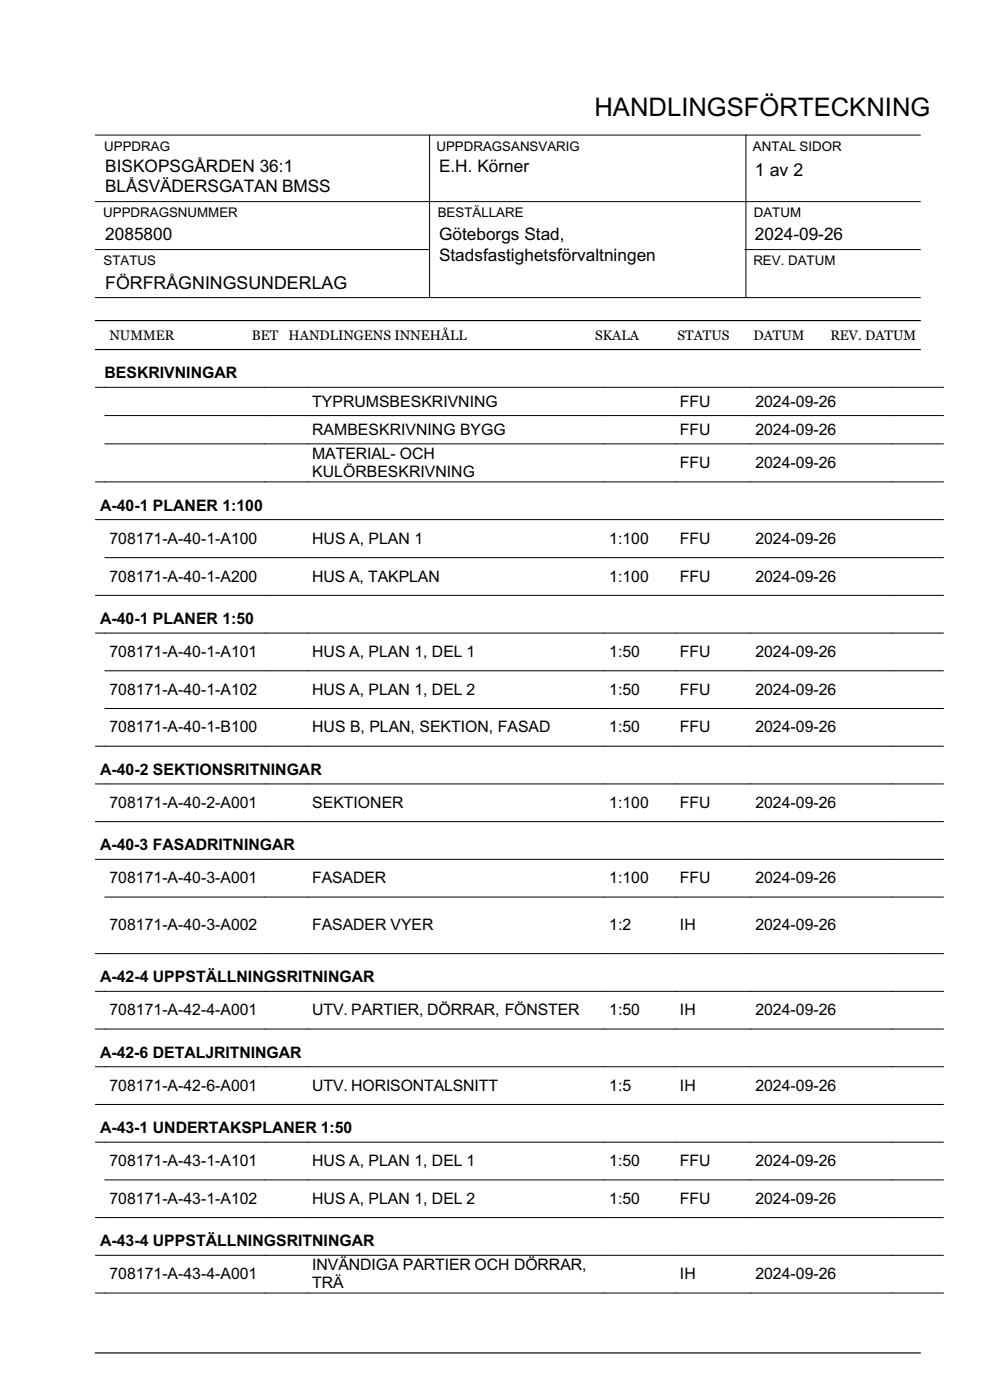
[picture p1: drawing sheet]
<svg xmlns="http://www.w3.org/2000/svg" width="210mm" height="297mm" viewBox="0 0 210 297" stroke-linecap="round" stroke-linejoin="round" font-family="sans-serif">
<defs><g id="words">
<text font-size="5.4" x="126.1" y="24.7">HANDLINGSFÖRTECKNING</text>
<g font-size="3.8">
<text x="160.1" y="37.4">1 av 2</text>
<text x="22.3" y="61.3">FÖRFRÅGNINGSUNDERLAG</text>
</g>
<g font-size="3.7">
<text x="22.3" y="40.8">BLÅSVÄDERSGATAN BMSS</text>
<text x="22.3" y="36.5">BISKOPSGÅRDEN 36:1</text>
<text x="93.1" y="36.5">E.H. Körner</text>
<text x="22.3" y="51">2085800</text>
<text x="93.1" y="51">Göteborgs Stad,</text>
<text x="160.1" y="51">2024-09-26</text>
<text x="93.1" y="55.4">Stadsfastighetsförvaltningen</text>
</g>
<g font-size="3.4">
<text x="22.2" y="80.2">BESKRIVNINGAR</text>
<text x="66.2" y="86.2">TYPRUMSBESKRIVNING</text>
<text x="144.2" y="86.2">FFU</text>
<text x="160.2" y="86.2">2024-09-26</text>
<text x="66.2" y="92.2">RAMBESKRIVNING BYGG</text>
<text x="144.2" y="92.2">FFU</text>
<text x="160.2" y="92.2">2024-09-26</text>
<text x="66.2" y="97.4">MATERIAL- OCH</text>
<text x="66.2" y="101.2">KULÖRBESKRIVNING</text>
<text x="144.2" y="99.3">FFU</text>
<text x="160.2" y="99.3">2024-09-26</text>
<text x="21.2" y="108.3">A-40-1 PLANER 1:100</text>
<text x="23.2" y="115.4">708171-A-40-1-A100</text>
<text x="66.2" y="115.4">HUS A, PLAN 1</text>
<text x="129.2" y="115.4">1:100</text>
<text x="144.2" y="115.4">FFU</text>
<text x="160.2" y="115.4">2024-09-26</text>
<text x="23.2" y="123.4">708171-A-40-1-A200</text>
<text x="66.2" y="123.4">HUS A, TAKPLAN</text>
<text x="129.2" y="123.4">1:100</text>
<text x="144.2" y="123.4">FFU</text>
<text x="160.2" y="123.4">2024-09-26</text>
<text x="21.2" y="132.4">A-40-1 PLANER 1:50</text>
<text x="23.2" y="139.4">708171-A-40-1-A101</text>
<text x="66.2" y="139.4">HUS A, PLAN 1, DEL 1</text>
<text x="129.2" y="139.4">1:50</text>
<text x="144.2" y="139.4">FFU</text>
<text x="160.2" y="139.4">2024-09-26</text>
<text x="23.2" y="147.4">708171-A-40-1-A102</text>
<text x="66.2" y="147.4">HUS A, PLAN 1, DEL 2</text>
<text x="129.2" y="147.4">1:50</text>
<text x="144.2" y="147.4">FFU</text>
<text x="160.2" y="147.4">2024-09-26</text>
<text x="23.2" y="155.4">708171-A-40-1-B100</text>
<text x="66.2" y="155.4">HUS B, PLAN, SEKTION, FASAD</text>
<text x="129.2" y="155.4">1:50</text>
<text x="144.2" y="155.4">FFU</text>
<text x="160.2" y="155.4">2024-09-26</text>
<text x="21.2" y="164.4">A-40-2 SEKTIONSRITNINGAR</text>
<text x="23.2" y="171.4">708171-A-40-2-A001</text>
<text x="66.2" y="171.4">SEKTIONER</text>
<text x="129.2" y="171.4">1:100</text>
<text x="144.2" y="171.4">FFU</text>
<text x="160.2" y="171.4">2024-09-26</text>
<text x="21.2" y="180.4">A-40-3 FASADRITNINGAR</text>
<text x="23.2" y="187.4">708171-A-40-3-A001</text>
<text x="66.2" y="187.4">FASADER</text>
<text x="129.2" y="187.4">1:100</text>
<text x="144.2" y="187.4">FFU</text>
<text x="160.2" y="187.4">2024-09-26</text>
<text x="23.2" y="197.4">708171-A-40-3-A002</text>
<text x="66.2" y="197.4">FASADER VYER</text>
<text x="129.2" y="197.4">1:2</text>
<text x="144.2" y="197.4">IH</text>
<text x="160.2" y="197.4">2024-09-26</text>
<text x="21.2" y="208.4">A-42-4 UPPSTÄLLNINGSRITNINGAR</text>
<text x="23.2" y="215.4">708171-A-42-4-A001</text>
<text x="66.2" y="215.4">UTV. PARTIER, DÖRRAR, FÖNSTER</text>
<text x="129.2" y="215.4">1:50</text>
<text x="144.2" y="215.4">IH</text>
<text x="160.2" y="215.4">2024-09-26</text>
<text x="21.2" y="224.4">A-42-6 DETALJRITNINGAR</text>
<text x="23.2" y="231.4">708171-A-42-6-A001</text>
<text x="66.2" y="231.4">UTV. HORISONTALSNITT</text>
<text x="129.2" y="231.4">1:5</text>
<text x="144.2" y="231.4">IH</text>
<text x="160.2" y="231.4">2024-09-26</text>
<text x="21.2" y="240.4">A-43-1 UNDERTAKSPLANER 1:50</text>
<text x="23.2" y="247.4">708171-A-43-1-A101</text>
<text x="66.2" y="247.4">HUS A, PLAN 1, DEL 1</text>
<text x="129.2" y="247.4">1:50</text>
<text x="144.2" y="247.4">FFU</text>
<text x="160.2" y="247.4">2024-09-26</text>
<text x="23.2" y="255.4">708171-A-43-1-A102</text>
<text x="66.2" y="255.4">HUS A, PLAN 1, DEL 2</text>
<text x="129.2" y="255.4">1:50</text>
<text x="144.2" y="255.4">FFU</text>
<text x="160.2" y="255.4">2024-09-26</text>
<text x="21.2" y="264.4">A-43-4 UPPSTÄLLNINGSRITNINGAR</text>
<text x="66.2" y="269.5">INVÄNDIGA PARTIER OCH DÖRRAR,</text>
<text x="23.2" y="271.4">708171-A-43-4-A001</text>
<text x="66.2" y="273.3">TRÄ</text>
<text x="144.2" y="271.4">IH</text>
<text x="160.2" y="271.4">2024-09-26</text>
</g>
<g font-size="2.9">
<text x="23.2" y="72.2">NUMMER</text>
<text x="53.4" y="72.2">BET</text>
<text x="61.2" y="72.2">HANDLINGENS INNEHÅLL</text>
<text x="126.2" y="72.2">SKALA</text>
<text x="143.7" y="72.2">STATUS</text>
<text x="159.8" y="72.2">DATUM</text>
<text x="176.1" y="72.2">REV. DATUM</text>
</g>
<g font-size="2.8">
<text x="22.1" y="32">UPPDRAG</text>
<text x="92.6" y="32">UPPDRAGSANSVARIG</text>
<text x="159.7" y="32">ANTAL SIDOR</text>
<text x="21.9" y="46">UPPDRAGSNUMMER</text>
<text x="92.9" y="46">BESTÄLLARE</text>
<text x="159.9" y="46">DATUM</text>
<text x="22" y="56.2">STATUS</text>
<text x="159.8" y="56.2">REV. DATUM</text>
</g>
</g></defs>
<g fill="none" stroke="#000" stroke-width=".21">
<path d="M20.2 28.7h175M91.1 28.7v34.4M158.2 28.7v34.4M20.2 42.8h175M20.2 53h70.9M158 53h37.2M20.2 63.1h175M20.2 82.2h179.9M22.2 94.2h177.9M22.2 88.2h177.9M20.2 110.2h179.9M20.2 102.2h179.9"/>
<path d="M22.2 118.3h177.9M20.2 134.3h179.9M20.2 126.3h179.9M20.2 158.3h179.9M22.2 150.3h177.9M22.2 142.3h177.9M20.2 174.3h179.9M20.2 166.3h179.9M20.2 182.3h179.9M22.2 190.3h177.9M20.2 218.3h179.9M20.2 210.3h179.9"/>
<path d="M20.2 202.3h179.9M20.2 234.3h179.9M20.2 226.3h179.9M20.2 258.3h179.9M20.2 242.3h179.9M22.2 250.3h177.9M20.2 274.3h179.9M20.2 266.3h179.9"/>
</g>
<path d="M20.2 74.2h175M20.2 68h175M20.2 287h175" fill="none" stroke="#000" stroke-width=".25"/>
<use href="#words"/>
</svg>
